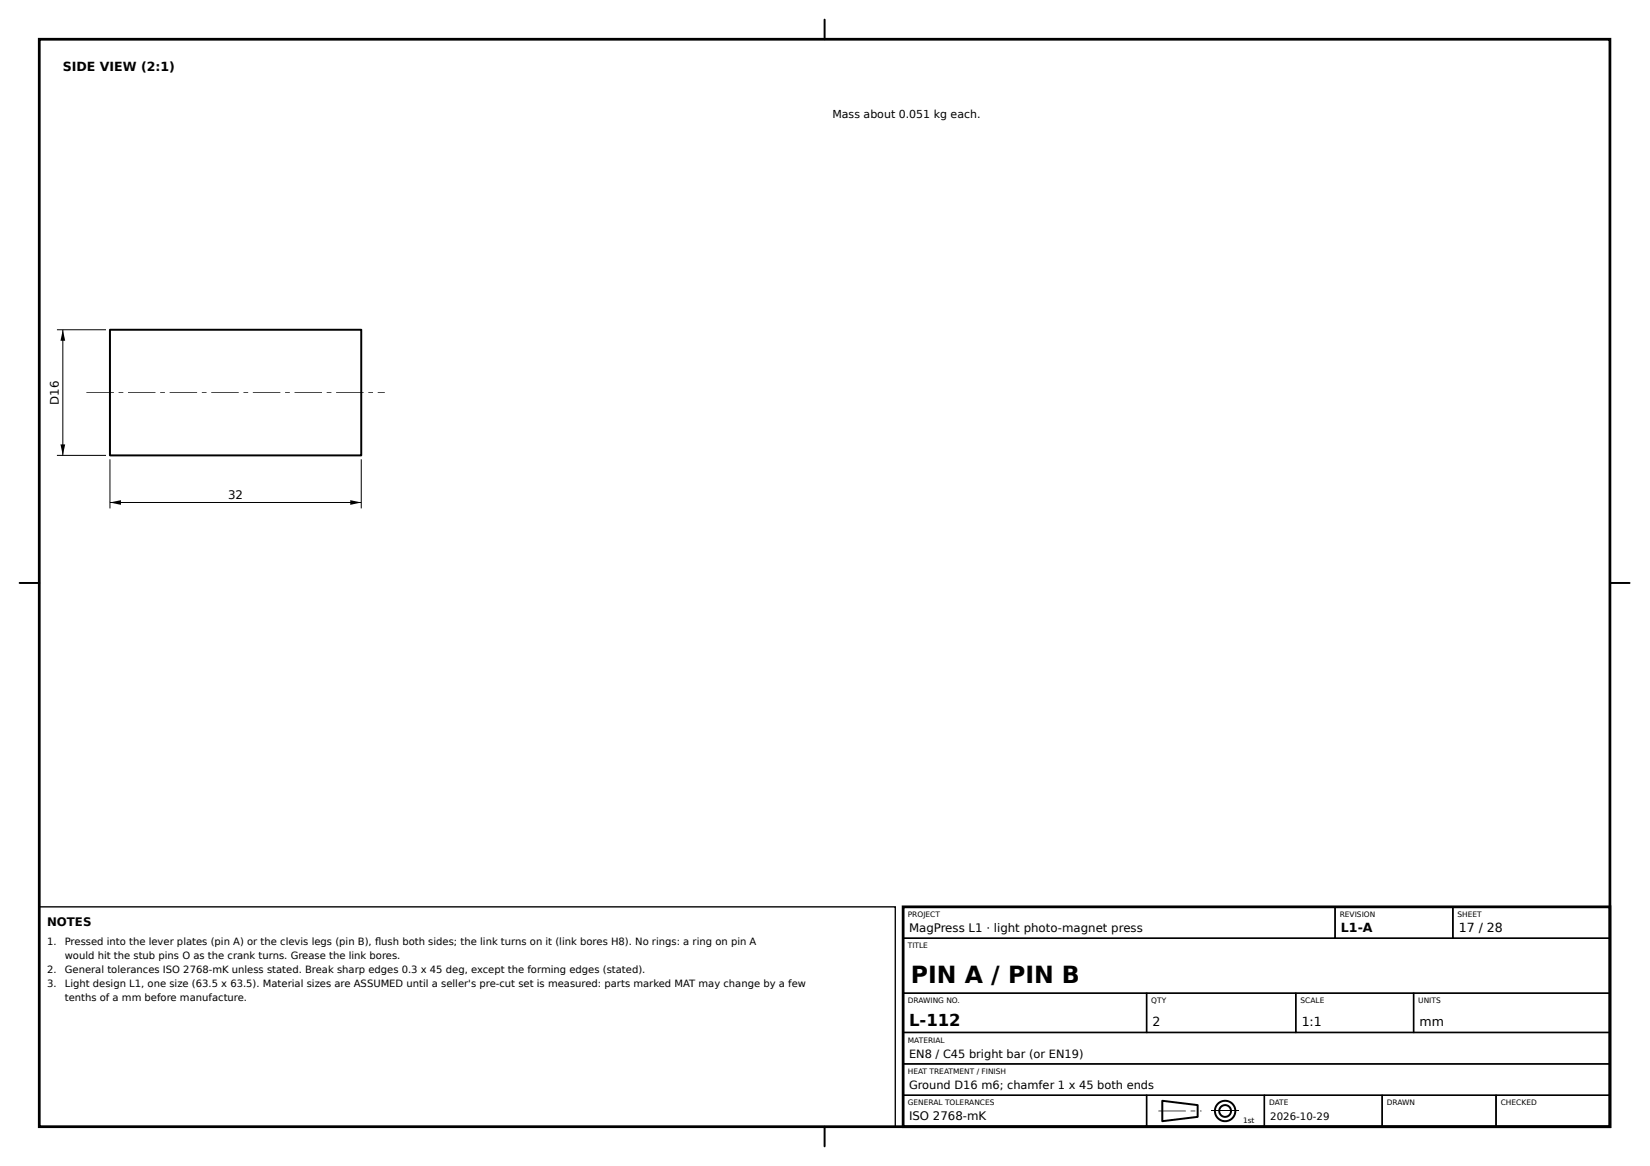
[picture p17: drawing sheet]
<svg xmlns="http://www.w3.org/2000/svg" width="420mm" height="297mm" viewBox="0 0 420 297" stroke-linecap="round" stroke-linejoin="round" font-family="sans-serif">
<defs><g id="words">
<text font-size="6" x="232" y="250.5">PIN A / PIN B</text>
<text font-size="4.2" x="231.5" y="261.4">L-112</text>
<g font-size="3.2">
<text x="16" y="18">SIDE VIEW (2:1)</text>
<text x="341.5" y="237.4">L1-A</text>
<text x="371.5" y="237.4">17 / 28</text>
<text x="293.5" y="261.4">2</text>
<text x="331.5" y="261.4">1:1</text>
<text x="361.5" y="261.4">mm</text>
</g>
<g font-size="3">
<text x="15" y="103.1" transform="rotate(-90 15 103.1)">D16</text>
<text x="58.1" y="127">32</text>
<text x="12" y="236">NOTES</text>
<text x="231.5" y="237.4">MagPress L1 · light photo-magnet press</text>
<text x="231.5" y="285.4">ISO 2768-mK</text>
</g>
<g font-size="2.9">
<text x="231.5" y="269.4">EN8 / C45 bright bar (or EN19)</text>
<text x="231.5" y="277.4">Ground D16 m6; chamfer 1 x 45 both ends</text>
</g>
<text font-size="2.8" x="212" y="30">Mass about 0.051 kg each.</text>
<text font-size="2.6" x="323.5" y="285.4">2026-10-29</text>
<g font-size="2.5">
<text x="12" y="240.6">1.</text>
<text x="16.5" y="240.6">Pressed into the lever plates (pin A) or the clevis legs (pin B), fl ush both sides; the link turns on it (link bores H8). No rings: a ring on pin A</text>
<text x="16.5" y="244.2">would hit the stub pins O as the crank turns. Grease the link bores.</text>
<text x="12" y="247.8">2.</text>
<text x="12" y="251.5">3.</text>
<text x="16.5" y="247.8">General tolerances ISO 2768-mK unless stated. Break sharp edges 0.3 x 45 deg, except the forming edges (stated).</text>
<text x="16.5" y="251.5">Light design L1, one size (63.5 x 63.5). Material sizes are ASSUMED until a seller's pre-cut set is measured: parts marked MAT may change by a few</text>
<text x="16.5" y="255.1">tenths of a mm before manufacture.</text>
</g>
<g font-size="1.9">
<text x="231.2" y="233.6">PROJECT</text>
<text x="341.2" y="233.6">REVISION</text>
<text x="371.2" y="233.6">SHEET</text>
<text x="231.2" y="241.6">TITLE</text>
<text x="231.2" y="255.6">DRAWING NO.</text>
<text x="293.2" y="255.6">QTY</text>
<text x="331.2" y="255.6">SCALE</text>
<text x="361.2" y="255.6">UNITS</text>
<text x="231.2" y="265.6">MATERIAL</text>
<text x="231.2" y="273.6">HEAT TREATMENT / FINISH</text>
<text x="231.2" y="281.6">GENERAL TOLERANCES</text>
<text x="323.2" y="281.6">DATE</text>
<text x="353.2" y="281.6">DRAWN</text>
<text x="382.2" y="281.6">CHECKED</text>
<text x="316.6" y="286">1st</text>
</g>
</g></defs>
<g fill="none" stroke="#000" stroke-width=".5">
<path d="M210 5v5M28 84h64v32h-64zM5 148.5h5M410 148.5h5M210 287v5M296 280.4l9 1.1v3l-9 1.1z"/>
<circle cx="312" cy="283" r="2.6"/>
<circle cx="312" cy="283" r="1.5"/>
</g>
<path d="M14.5 84h12.5M16 84v32M14.5 116h12.5M28 117v12.5M92 117v12.5M28 128h64M308.5 283h7" fill="none" stroke="#000" stroke-width=".25"/>
<g fill="#000">
<path d="M16 84l.6 2.8h-1.2zM15.4 113.2h1.2l-.6 2.8zM28 128l2.8-.6v1.2zM89.2 127.4l2.8 .6-2.8 .6z"/>
<path d="M22 99.9h7v.2h-7zM30.2 99.9h1.2v.2h-1.2zM32.6 99.9h7v.2h-7zM40.8 99.9h1.2v.2h-1.2zM43.2 99.9h7v.2h-7zM51.4 99.9h1.2v.2h-1.2zM53.8 99.9h7v.2h-7zM62 99.9h1.2v.2h-1.2zM64.4 99.9h7v.2h-7zM72.6 99.9h1.2v.2h-1.2zM75 99.9h7v.2h-7zM83.2 99.9h1.2v.2h-1.2zM85.6 99.9h7v.2h-7zM93.8 99.9h1.2v.2h-1.2zM96.2 99.9h1.8v.2h-1.8z"/>
<path d="M295 282.9h7v.2h-7zM303.2 282.9h1.2v.2h-1.2zM305.6 282.9h.4v.2h-.4z"/>
</g>
<path d="M10 10h400v277h-400zM230 231h180v56h-180z" fill="none" stroke="#000" stroke-width=".7" stroke-linecap="butt"/>
<g fill="none" stroke="#000" stroke-width=".35">
<path d="M10 231h218v56h-218zM230 231h110v8h-110zM230 239h180v14h-180zM340 231h30v8h-30zM370 231h40v8h-40zM230 253h62v10h-62zM292 253h38v10h-38zM330 253h30v10h-30zM360 253h50v10h-50zM230 263h180v8h-180zM230 271h180v8h-180zM230 279h62v8h-62z"/>
<path d="M292 279h30v8h-30zM322 279h30v8h-30zM352 279h29v8h-29zM381 279h29v8h-29z"/>
</g>
<use href="#words"/>
</svg>
